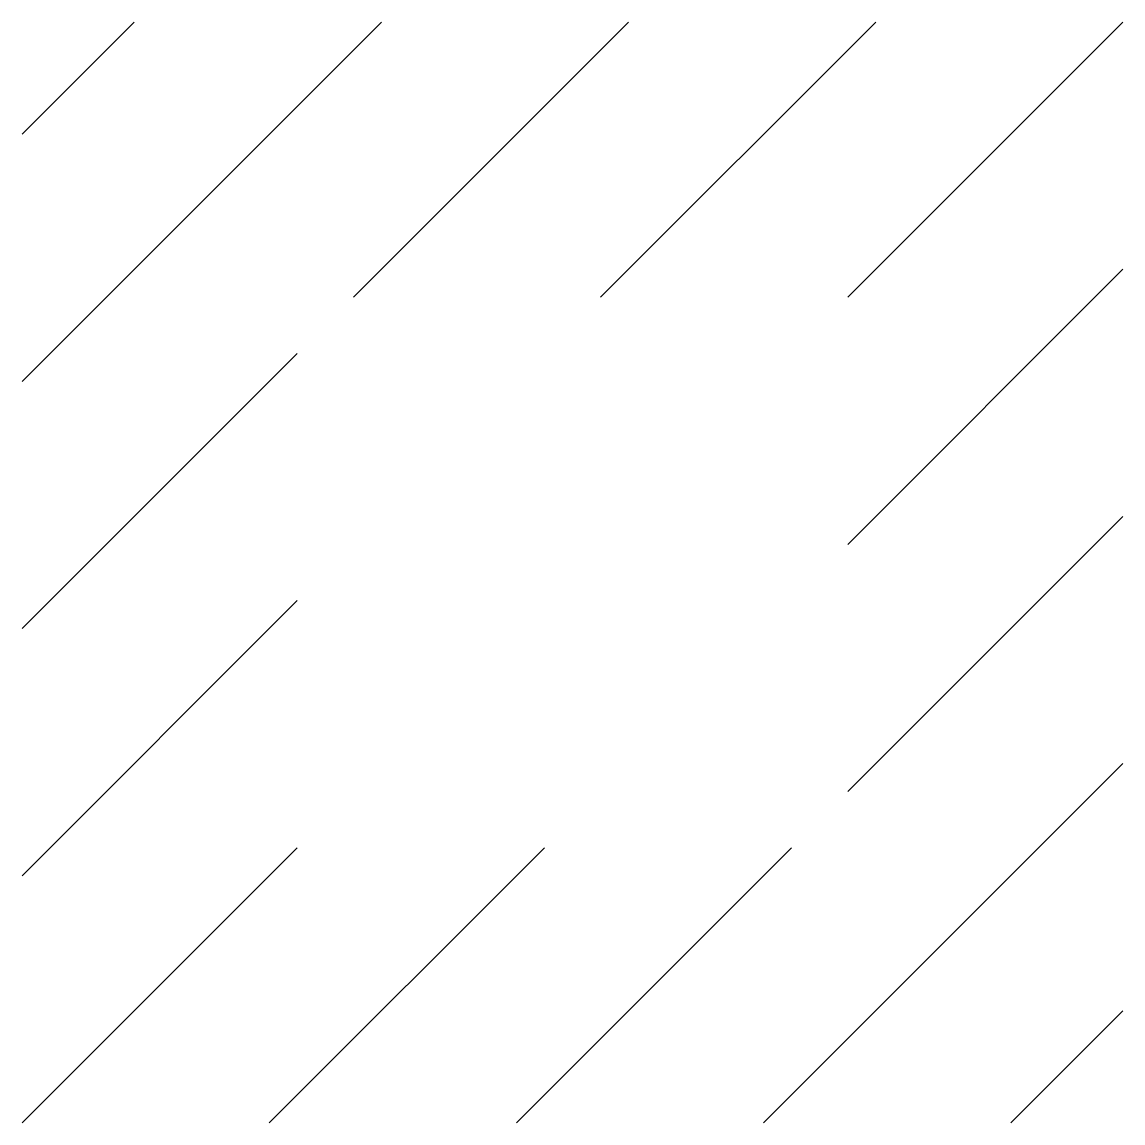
# Model space of a CAD drawing. Header units: millimetres. Extents: x 0 to 20, y 0 to 20.
import ezdxf

# ---------------------------------------------------------------- set-up
doc = ezdxf.new("R2010")
doc.units = ezdxf.units.MM

msp = doc.modelspace()

# ---------------------------------------------------------------- hatches: boundary and pattern name
h = msp.add_hatch()
h.set_pattern_fill('ANSI31', color=256, style=0)
h.paths.add_polyline_path([(0, 0), (20, 0), (20, 20), (0, 20)])
h.paths.add_polyline_path([(5, 5), (15, 5), (15, 15), (5, 15)], flags=0)

doc.saveas('drawing.dxf')
